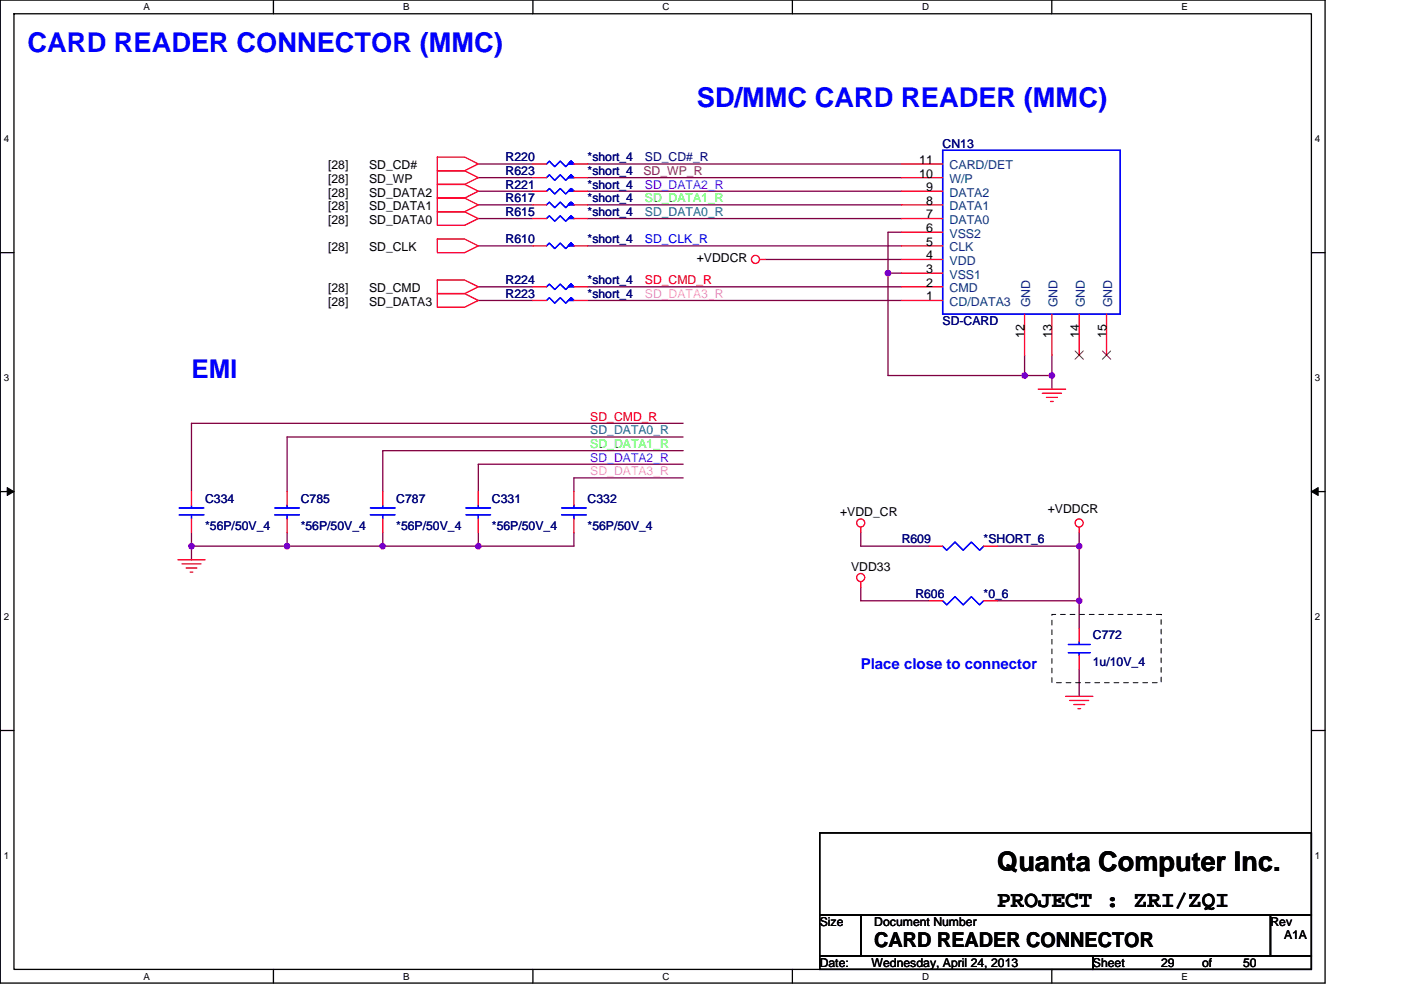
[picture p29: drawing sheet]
<svg xmlns="http://www.w3.org/2000/svg" width="297mm" height="210mm" viewBox="0 0 297 210" stroke-linecap="round" stroke-linejoin="round" font-family="sans-serif">
<defs><g id="words">
<g font-size="5.8" fill="#00f">
<text x="5.9" y="11">CARD READER CONNECTOR (MMC)</text>
<text x="147.7" y="22.6">SD/MMC CARD READER (MMC)</text>
</g>
<text font-size="5.8" x="211.5" y="184.8">Quanta Computer Inc.</text>
<text font-size="5.5" fill="#00f" x="40.6" y="80.3">EMI</text>
<text font-size="4.9" x="211.5" y="192.4">PROJECT : ZRI/ZQI</text>
<text font-size="4.3" x="185.4" y="201">CARD READER CONNECTOR</text>
<text font-size="3.2" fill="#00f" x="182.5" y="142">Place close to connector</text>
<g font-size="2.6">
<text x="69.6" y="35.9">[28]</text>
<text x="78.2" y="35.9">SD_CD#</text>
<text x="194.9" y="34.8">11</text>
<text x="69.6" y="38.8">[28]</text>
<text x="69.6" y="41.7">[28]</text>
<text x="78.2" y="38.8">SD_WP</text>
<text x="78.2" y="41.7">SD_DATA2</text>
<text x="194.9" y="37.7">10</text>
<text x="196.4" y="40.5">9</text>
<text x="69.6" y="47.5">[28]</text>
<text x="69.6" y="44.6">[28]</text>
<text x="78.2" y="47.5">SD_DATA0</text>
<text x="78.2" y="44.6">SD_DATA1</text>
<text x="196.4" y="43.4">8</text>
<text x="196.4" y="46.3">7</text>
<text x="69.6" y="53.3">[28]</text>
<text x="78.2" y="53.3">SD_CLK</text>
<text x="196.4" y="49.2">6</text>
<text x="196.4" y="52.1">5</text>
<text x="147.7" y="55.6">+VDDCR</text>
<text x="196.4" y="55">4</text>
<text x="196.4" y="57.9">3</text>
<text x="69.6" y="62">[28]</text>
<text x="69.6" y="64.9">[28]</text>
<text x="78.2" y="62">SD_CMD</text>
<text x="78.2" y="64.9">SD_DATA3</text>
<text x="196.4" y="63.7">1</text>
<text x="196.4" y="60.8">2</text>
<text x="217.2" y="71.6" transform="rotate(-90 217.2 71.6)">12</text>
<text x="223" y="71.6" transform="rotate(-90 223 71.6)">13</text>
<text x="228.8" y="71.6" transform="rotate(-90 228.8 71.6)">14</text>
<text x="234.6" y="71.6" transform="rotate(-90 234.6 71.6)">15</text>
<text x="178.1" y="109.5">+VDD_CR</text>
<text x="222.2" y="108.9">+VDDCR</text>
<text x="180.5" y="121.1">VDD33</text>
<text x="173.8" y="196.4">Size</text>
<text x="185.4" y="196.4">Document Number</text>
<text x="269.4" y="196.4">Rev</text>
<text x="272.2" y="199.3">A1A</text>
<text x="173.8" y="205">Date:</text>
<text x="184.8" y="205">Wednesday, April 24, 2013</text>
<text x="231.7" y="205">Sheet</text>
<text x="246.2" y="205">29</text>
<text x="254.9" y="205">of</text>
<text x="263.6" y="205">50</text>
</g>
<g font-size="2.6" fill="#000080">
<text x="107.2" y="34.2">R220</text>
<text x="124.6" y="34.2">*short_4</text>
<text x="136.7" y="34.2">SD_CD#_R</text>
<text x="199.9" y="31.3">CN13</text>
<text x="107.2" y="37.1">R623</text>
<text x="107.2" y="40">R221</text>
<text x="124.6" y="37.1">*short_4</text>
<text x="124.6" y="40">*short_4</text>
<text x="107.2" y="45.8">R615</text>
<text x="107.2" y="42.9">R617</text>
<text x="124.6" y="45.8">*short_4</text>
<text x="124.6" y="42.9">*short_4</text>
<text x="107.2" y="51.6">R610</text>
<text x="124.6" y="51.6">*short_4</text>
<text x="107.2" y="63.2">R223</text>
<text x="107.2" y="60.3">R224</text>
<text x="124.6" y="63.2">*short_4</text>
<text x="124.6" y="60.3">*short_4</text>
<text x="199.9" y="69">SD-CARD</text>
<text x="43.5" y="106.6">C334</text>
<text x="63.8" y="106.6">C785</text>
<text x="84" y="106.6">C787</text>
<text x="104.3" y="106.6">C331</text>
<text x="124.6" y="106.6">C332</text>
<text x="43.5" y="112.4">*56P/50V_4</text>
<text x="63.8" y="112.4">*56P/50V_4</text>
<text x="84" y="112.4">*56P/50V_4</text>
<text x="104.3" y="112.4">*56P/50V_4</text>
<text x="124.6" y="112.4">*56P/50V_4</text>
<text x="191.2" y="115.3">R609</text>
<text x="208.6" y="115.3">*SHORT_6</text>
<text x="194.1" y="126.9">R606</text>
<text x="208.6" y="126.9">*0_6</text>
<text x="231.7" y="135.6">C772</text>
<text x="231.7" y="141.4">1u/10V_4</text>
</g>
<g font-size="2.6" fill="#004080">
<text x="201.3" y="35.9">CARD/DET</text>
<text x="201.3" y="41.7">DATA2</text>
<text x="201.3" y="38.8">W/P</text>
<text x="201.3" y="44.6">DATA1</text>
<text x="201.3" y="47.5">DATA0</text>
<text x="201.3" y="50.4">VSS2</text>
<text x="201.3" y="53.3">CLK</text>
<text x="201.3" y="56.2">VDD</text>
<text x="201.3" y="59.1">VSS1</text>
<text x="201.3" y="64.9">CD/DATA3</text>
<text x="201.3" y="62">CMD</text>
<text x="218.4" y="65.2" transform="rotate(-90 218.4 65.2)">GND</text>
<text x="224.2" y="65.2" transform="rotate(-90 224.2 65.2)">GND</text>
<text x="230" y="65.2" transform="rotate(-90 230 65.2)">GND</text>
<text x="235.8" y="65.2" transform="rotate(-90 235.8 65.2)">GND</text>
</g>
<text font-size="2.6" fill="#804040" x="136.4" y="37.1">SD_WP_R</text>
<g font-size="2.6" fill="#8000ff">
<text x="136.7" y="40">SD_DATA2_R</text>
<text x="125.2" y="97.9">SD_DATA2_R</text>
</g>
<g font-size="2.6" fill="#0f0">
<text x="136.7" y="42.9">SD_DATA1_R</text>
<text x="125.2" y="95">SD_DATA1_R</text>
</g>
<g font-size="2.6" fill="#008080">
<text x="136.7" y="45.8">SD_DATA0_R</text>
<text x="125.2" y="92.1">SD_DATA0_R</text>
</g>
<text font-size="2.6" fill="#00f" x="136.7" y="51.6">SD_CLK_R</text>
<g font-size="2.6" fill="#f00">
<text x="136.7" y="60.3">SD_CMD_R</text>
<text x="125.2" y="89.2">SD_CMD_R</text>
</g>
<g font-size="2.6" fill="#ff80ff">
<text x="136.7" y="63.2">SD_DATA3_R</text>
<text x="125.2" y="100.8">SD_DATA3_R</text>
</g>
<g font-size="2.1">
<text x="30.5" y="2.2">A</text>
<text x="85.5" y="2.2">B</text>
<text x="140.5" y="2.2">C</text>
<text x="195.5" y="2.2">D</text>
<text x="250.5" y="2.2">E</text>
<text x=".8" y="30.1">4</text>
<text x="278.8" y="30.1">4</text>
<text x=".8" y="80.8">3</text>
<text x="278.8" y="80.8">3</text>
<text x=".8" y="131.4">2</text>
<text x="278.8" y="131.4">2</text>
<text x=".8" y="182.1">1</text>
<text x="278.8" y="182.1">1</text>
<text x="30.5" y="207.8">A</text>
<text x="85.5" y="207.8">B</text>
<text x="140.5" y="207.8">C</text>
<text x="195.5" y="207.8">D</text>
<text x="250.5" y="207.8">E</text>
</g>
</g></defs>
<path d="M.1 0h280.8v208.5h-280.8zM3 2.9h275v202.7h-275z" fill="none" stroke="#000" stroke-width=".28"/>
<g fill="#fff">
<path d="M30.4 .3h1.5v2.3h-1.5z"/>
<path d="M30.4 205.9h1.5v2.3h-1.5z"/>
</g>
<path d="M58 0v2.9M58 205.6v2.9" fill="none" stroke="#000" stroke-width=".28"/>
<g fill="#fff">
<path d="M85.5 .3h1.3v2.3h-1.3z"/>
<path d="M85.5 205.9h1.3v2.3h-1.3z"/>
</g>
<path d="M113 0v2.9M113 205.6v2.9" fill="none" stroke="#000" stroke-width=".28"/>
<g fill="#fff">
<path d="M140.5 .3h1.5v2.3h-1.5z"/>
<path d="M140.5 205.9h1.5v2.3h-1.5z"/>
</g>
<path d="M168 0v2.9M168 205.6v2.9" fill="none" stroke="#000" stroke-width=".28"/>
<g fill="#fff">
<path d="M195.5 .3h1.5v2.3h-1.5z"/>
<path d="M195.5 205.9h1.5v2.3h-1.5z"/>
</g>
<path d="M223 0v2.9M223 205.6v2.9" fill="none" stroke="#000" stroke-width=".28"/>
<g fill="#fff">
<path d="M250.5 .3h1.4v2.3h-1.4z"/>
<path d="M250.5 205.9h1.4v2.3h-1.4z"/>
<path d="M.8 28.3h1.2v2.3h-1.2z"/>
<path d="M278.8 28.3h1.1v2.3h-1.1z"/>
<path d="M.8 78.9h1.2v2.3h-1.2z"/>
<path d="M278.8 78.9h1.1v2.3h-1.1z"/>
</g>
<path d="M.1 53.6h2.9M278 53.6h2.9" fill="none" stroke="#000" stroke-width=".28"/>
<g fill="#fff">
<path d="M.8 129.6h1.2v2.3h-1.2z"/>
<path d="M278.8 129.6h1.1v2.3h-1.1z"/>
</g>
<path d="M.1 104.3h2.9M278 104.3h2.9" fill="none" stroke="#000" stroke-width=".28"/>
<path d="M1.5 103.4l1.5 .9-1.5 .8zM278 104.3l1.5-.9v1.7z" fill="#000" stroke="#000" stroke-width=".21"/>
<g fill="#fff">
<path d="M.8 180.3h1.2v2.3h-1.2z"/>
<path d="M278.8 180.3h1.1v2.3h-1.1z"/>
</g>
<path d="M.1 154.9h2.9M278 154.9h2.9M173.8 176.7h104.2v17.3h-104.2zM173.8 194h8.7v8.7h-8.7zM182.5 194h86.9v8.7h-86.9zM269.4 194h8.6v8.7h-8.6zM173.8 202.7h57.9v2.9h-57.9zM231.7 202.7h46.3v2.9h-46.3z" fill="none" stroke="#000" stroke-width=".28"/>
<g fill="none" stroke="#800040" stroke-width=".28">
<path d="M101.4 34.8h11.6M101.4 37.7h11.6M124.6 37.7h66.6M124.6 34.8h66.6M101.4 43.5h11.6M101.4 46.4h11.6M101.4 40.6h11.6M101.4 52.2h11.6M124.6 43.5h66.6M124.6 52.2h66.6M124.6 40.6h66.6M124.6 46.4h66.6"/>
<path d="M162.2 55h29M188.3 57.9v21.8h28.9M191.2 49.3h-2.9v8.6h2.9M101.4 63.7h11.6M101.4 60.8h11.6M124.6 60.8h66.6M124.6 63.7h66.6M217.2 75.3v4.4M217.2 79.7h5.8M223 79.7v2.8M223 75.3v4.4M144.8 89.8h-104.2v14.5"/>
<path d="M144.8 92.7h-83.9v11.6M144.8 95.6h-63.7v8.7M144.8 98.5h-43.4v5.8M40.6 115.8h20.3M40.6 112.9v2.9M40.6 115.8v2.9M60.9 112.9v2.9M60.9 115.8h20.2M81.1 115.8h20.3M81.1 112.9v2.9M101.4 112.9v2.9M121.7 112.9v2.9h-20.3"/>
<path d="M144.8 101.4h-23.1v2.9M182.5 112.9v2.9h14.5M211.5 115.8h17.3M228.8 115.8v11.6M228.8 112.9v2.9M182.5 124.5v2.9h14.5M211.5 127.4h17.3M228.8 127.4v5.8M228.8 141.9v5.8"/>
</g>
<g fill="#f0f" stroke="#f0f" stroke-width=".28">
<circle cx="40.6" cy="115.8" r=".57"/>
<circle cx="223" cy="79.6" r=".57"/>
<circle cx="217.2" cy="79.6" r=".57"/>
<circle cx="188.3" cy="57.9" r=".57"/>
<circle cx="81.1" cy="115.8" r=".57"/>
<circle cx="60.9" cy="115.8" r=".57"/>
<circle cx="101.4" cy="115.8" r=".57"/>
<circle cx="228.8" cy="115.8" r=".57"/>
<circle cx="228.8" cy="127.4" r=".57"/>
</g>
<g fill="none" stroke="#f00" stroke-width=".28">
<path d="M92.7 36.2h5.8l2.9 1.5-2.9 1.4h-5.8zM92.7 33.3h5.8l2.9 1.5-2.9 1.4h-5.8zM92.7 39.1h5.8l2.9 1.5-2.9 1.4h-5.8zM113 37.7h2.9M113 34.8h2.9M121.7 37.7h2.9M121.7 34.8h2.9M191.2 37.7h8.7M191.2 34.8h8.7M92.7 59.4h5.8l2.9 1.4-2.9 1.5h-5.8zM92.7 50.7h5.8l2.9 1.5-2.9 1.4h-5.8zM92.7 44.9h5.8l2.9 1.5-2.9 1.4h-5.8z"/>
<path d="M92.7 42h5.8l2.9 1.5-2.9 1.4h-5.8zM113 40.6h2.9M113 46.4h2.9M113 43.5h2.9M113 52.2h2.9M121.7 40.6h2.9M121.7 46.4h2.9M121.7 43.5h2.9M121.7 52.2h2.9M161.1 55h1.1M191.2 40.6h8.7M191.2 46.4h8.7"/>
<path d="M191.2 43.5h8.7M191.2 52.2h8.7M191.2 55h8.7M191.2 49.3h8.7M191.2 57.9h8.7M92.7 62.3h5.8l2.9 1.4-2.9 1.5h-5.8zM113 63.7h2.9M113 60.8h2.9M121.7 63.7h2.9M121.7 60.8h2.9M191.2 63.7h8.7M191.2 60.8h8.7"/>
<path d="M217.2 66.6v8.7M223 66.6v8.7M228.8 66.6v8.7M234.6 66.6v8.7M220.1 82.5h5.8M221 83.4h4.1M221.9 84.3h2.3M222.7 85.2h.6M37.7 118.7h5.8M38.6 119.6h4M40.6 104.3v2.9M40.6 110.1v2.8"/>
<path d="M60.9 104.3v2.9M60.9 110.1v2.8M81.1 104.3v2.9M81.1 110.1v2.8M101.4 104.3v2.9M101.4 110.1v2.8M121.7 104.3v2.9M121.7 110.1v2.8M182.5 111.8v1.1M197 115.8h2.9M208.6 115.8h2.9M228.8 111.8v1.1"/>
<path d="M39.5 120.5h2.3M40.3 121.3h.6M182.5 123.4v1.1M197 127.4h2.9M208.6 127.4h2.9M228.8 133.2v2.9M228.8 139v2.9M225.9 147.7h5.8M226.8 148.6h4M227.7 149.4h2.3M228.5 150.3h.6"/>
<circle cx="160.2" cy="55" r=".86"/>
<circle cx="182.5" cy="110.9" r=".86"/>
<circle cx="228.8" cy="110.9" r=".86"/>
<circle cx="182.5" cy="122.5" r=".86"/>
</g>
<path d="M223 130.3h23.2v14.5h-23.2z" fill="none" stroke="#000" stroke-width=".21" stroke-dasharray="1 1 1 1 1 1 1 1"/>
<g fill="none" stroke="#00f" stroke-width=".28">
<path d="M115.9 37.7l.6-.6 1.1 1.1 1.2-1.1 1.1 1.1 1.2-1.1 .6 .6M115.9 34.8l.6-.6 1.1 1.1 1.2-1.1 1.1 1.1 1.2-1.1 .6 .6M199.9 31.9h37.6v34.7h-37.6zM115.9 40.6l.6-.6 1.1 1.1 1.2-1.1 1.1 1.1 1.2-1.1 .6 .6M115.9 46.4l.6-.6 1.1 1.1 1.2-1.1 1.1 1.1 1.2-1.1 .6 .6M115.9 43.5l.6-.6 1.1 1.1 1.2-1.1 1.1 1.1 1.2-1.1 .6 .6M115.9 52.2l.6-.6 1.1 1.1 1.2-1.1 1.1 1.1 1.2-1.1 .6 .6M115.9 63.7l.6-.6 1.1 1.2 1.2-1.2 1.1 1.2 1.2-1.2 .6 .6M115.9 60.8l.6-.5 1.1 1.1 1.2-1.1 1.1 1.1 1.2-1.1 .6 .5M38 109.2h5.2M38 107.7h5.2M40.6 107.2v.5"/>
<path d="M40.6 109.2v.9M58.3 109.2h5.2M58.3 107.7h5.2M60.9 107.2v.5M60.9 109.2v.9M78.5 109.2h5.3M78.5 107.7h5.3M81.1 107.2v.5M81.1 109.2v.9M98.8 109.2h5.2M98.8 107.7h5.2M101.4 107.2v.5"/>
<path d="M101.4 109.2v.9M119.1 109.2h5.2M119.1 107.7h5.2M121.7 107.2v.5M121.7 109.2v.9M199.9 115.8l.8 .9 1.8-1.7 1.7 1.7 1.7-1.7 1.8 1.7 .9-.9M199.9 127.4l.8 .9 1.8-1.7 1.7 1.7 1.7-1.7 1.8 1.7 .9-.9M226.5 138.4h4.6M226.5 136.7h4.6M228.8 136.1v.6M228.8 138.4v.6"/>
</g>
<g fill="#00f" stroke="#00f" stroke-width=".28">
<path d="M121.1 37.1l.6 .6h-1.2z" fill-rule="evenodd"/>
<path d="M121.1 37.1l.6 .6h-1.2z" fill-rule="evenodd"/>
<path d="M120.5 40.6l.6-.6 .6 .6h-1.2l.6-.6z" fill-rule="evenodd"/>
<path d="M120.5 40.6l.6-.6 .6 .6h-1.2l.6-.6z" fill-rule="evenodd"/>
<path d="M120.5 46.4l.6-.6 .6 .6h-1.2l.6-.6z" fill-rule="evenodd"/>
<path d="M120.5 46.4l.6-.6 .6 .6h-1.2l.6-.6z" fill-rule="evenodd"/>
<path d="M120.5 43.5l.6-.6 .6 .6h-1.2l.6-.6z" fill-rule="evenodd"/>
<path d="M120.5 43.5l.6-.6 .6 .6h-1.2l.6-.6z" fill-rule="evenodd"/>
<path d="M121.1 34.2l.6 .6h-1.2z" fill-rule="evenodd"/>
<path d="M121.1 34.2l.6 .6h-1.2z" fill-rule="evenodd"/>
<path d="M121.1 63.1l.6 .6h-1.2z" fill-rule="evenodd"/>
<path d="M121.1 63.1l.6 .6h-1.2z" fill-rule="evenodd"/>
<path d="M120.5 60.8l.6-.5 .6 .5h-1.2l.6-.5z" fill-rule="evenodd"/>
<path d="M120.5 60.8l.6-.5 .6 .5h-1.2l.6-.5z" fill-rule="evenodd"/>
<path d="M121.1 51.6l.6 .6h-1.2z" fill-rule="evenodd"/>
<path d="M121.1 51.6l.6 .6h-1.2z" fill-rule="evenodd"/>
</g>
<path d="M227.9 74.4l1.8 1.8M229.7 74.4l-1.8 1.8M233.7 74.4l1.8 1.8M235.5 74.4l-1.8 1.8" fill="none" stroke="#804000" stroke-width=".21"/>
<use href="#words"/>
</svg>
